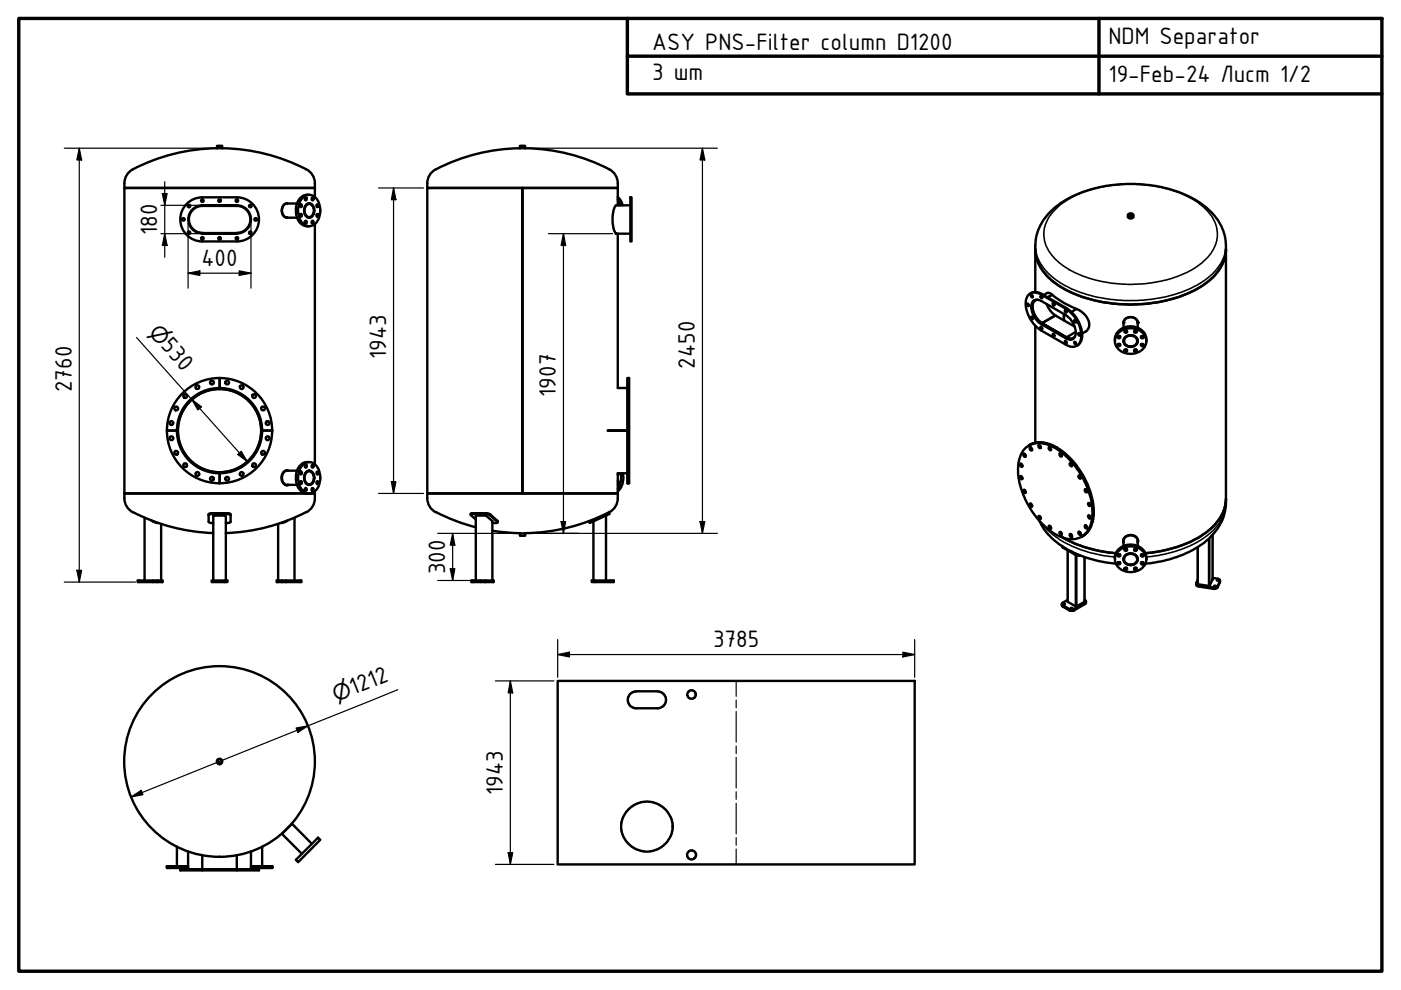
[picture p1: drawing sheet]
<svg xmlns="http://www.w3.org/2000/svg" width="297mm" height="210mm" viewBox="0 0 297 210" stroke-linecap="round" stroke-linejoin="round" font-family="sans-serif">
<defs><g id="words">
<g font-size="5.4">
<text x="138.3" y="10.6">ASY PNS-Filter column D1200</text>
<text x="235" y="9.4">NDM Separator</text>
<text x="138.3" y="16.9">3 шт</text>
<text x="235" y="17.4">19-Feb-24 Лист 1/2</text>
<text x="33.3" y="49.8" transform="rotate(-90 33.3 49.8)">180</text>
<text x="42.7" y="56.3">400</text>
<text x="34" y="73.5" transform="rotate(48 34 73.5)">530</text>
<text x="81.9" y="76.1" transform="rotate(-90 81.9 76.1)">1943</text>
<text x="15.2" y="83.2" transform="rotate(-90 15.2 83.2)">2760</text>
<text x="147.3" y="78.2" transform="rotate(-90 147.3 78.2)">2450</text>
<text x="117.9" y="84.1" transform="rotate(-90 117.9 84.1)">1907</text>
<text x="94.4" y="121.8" transform="rotate(-90 94.4 121.8)">300</text>
<text x="151.2" y="137.2">3785</text>
<text x="74.9" y="147.4" transform="rotate(-22 74.9 147.4)">1212</text>
<text x="106.6" y="168.5" transform="rotate(-90 106.6 168.5)">1943</text>
</g>
<g font-size="4.6">
<text x="31.3" y="70.5" transform="rotate(48 31.3 70.5)">⌀</text>
<text x="71.2" y="148.9" transform="rotate(-22 71.2 148.9)">⌀</text>
</g>
</g></defs>
<!-- layer: Visible (ISO) -->
<g fill="none" stroke="#000" stroke-width=".51">
<path d="M46 31.4a39 39 0 0 0-18.3 4.8 3.7 3.7 0 0 0-1.3 3.6h40.4h-40.4v64.8M46 31.4v-.5h1.1v.5M46 31.4h1.1M47.1 31.4a40 40 0 0 1 17.8 4.5M65 35.9a3.3 3.3 0 0 1 1.8 3v2.9M92.4 35.9a3.6 3.6 0 0 0-1.8 3.9h40.4M110.2 31.4v-.5h1.1v.5M110.2 31.4h1.1M110.3 31.4a40 40 0 0 0-17.9 4.5M110.7 39.8v64.8v-64.8h-20.1v64.8M110.8 39.8v64.8M111.4 31.4a40 40 0 0 1 17.8 4.5"/>
<path d="M129.2 35.9a3.3 3.3 0 0 1 1.8 3v4.6M42.9 49.4l7.3 .1zM42.9 43.5h7.3v.2h-7.3zM42.9 43.5v.2a2.86 2.86 0 0 0-2.9 2.8 2.86 2.86 0 0 0 2.9 2.9v.1h7.3v-.1M42.9 43.5h7.3v.2M42.9 43.5a2.98 2.98 0 0 0-3 3 2.98 2.98 0 0 0 3 3M50.2 41.8h-7.3a4.7 4.7 0 0 0-4.7 4.7 4.7 4.7 0 0 0 4.7 4.7h7.3M50.2 43.7a2.86 2.86 0 0 1 2.9 2.8 2.86 2.86 0 0 1-2.9 2.9M50.2 43.5a2.98 2.98 0 0 1 3 3 2.98 2.98 0 0 1-3 3M50.2 41.8a4.7 4.7 0 0 1 4.7 4.7 4.7 4.7 0 0 1-4.7 4.7M60.8 43.2a1.64 1.64 0 0 0-.4 2.8l.4 .2M60.8 43.2h-.4l-.4 .4-.3 .8 .3 1.2 .4 .4 .4 .2"/>
<path d="M60.8 43.2h2.2M60.8 46.2h2.2M64.2 41.9a2.03 2.03 0 0 1 3.4 1.1 3.7 3.7 0 0 1-1.6 4.9 2.41 2.41 0 0 1-2.7-2.4 4.3 4.3 0 0 1 .9-3.6zM64.7 41.9a.24 .24 0 0 1 .3 .3 .24 .24 0 0 1-.4 .1zM65 43.5a.93 .93 0 0 1 1-.1 .93 .93 0 0 1 .5 .9 1.22 1.22 0 0 1-1.2 1.7 1.71 1.71 0 0 1-.3-2.5zM65 43.4a1.16 1.16 0 0 1 1.3 .1 1.16 1.16 0 0 1 .3 1.3 1.07 1.07 0 0 1-.5 1.1 1.07 1.07 0 0 1-1.2-.1 1.85 1.85 0 0 1 .1-2.4zM65.1 43.3a1.08 1.08 0 0 1 1.1 .1 1.08 1.08 0 0 1 .4 1.1 1.13 1.13 0 0 1-.3 1.3 1.13 1.13 0 0 1-1.3 .1 1.84 1.84 0 0 1 .1-2.6zM65.4 43.2h.1M65.4 46.2h.1M65.5 41.3h-.4a3.1 3.1 0 0 0-2.4 3.8 2.75 2.75 0 0 0 2.8 2.9M66.1 46.9a.25 .25 0 0 1 .4 0 .25 .25 0 0 1-.1 .4 .25 .25 0 0 1-.3 0zM66.8 47.5v50.9"/>
<path d="M67.2 43.3a.26 .26 0 0 1 .3 .3 .26 .26 0 0 1-.4 .1zM131 43.3l.3 .2M131 42.3l.5 1.2M131 41.8l.6 .6 .4 1.1M131 49.5v32.8h2M133.6 41.8h.3v9.4h-.3zM133.6 43.5h-3l-.5 .9-.2 1.4 .1 2.3 .6 1.4h3M219.5 52.9a10 10 0 0 0 5.7 8.1 31.3 31.3 0 0 0 23.3 2.4 18 18 0 0 0 9.9-6.2l1.1-1.9 .4-2.4M239.1 45.6v.4a.65 .65 0 0 0 1.2 0v-.4M239.2 45.4a.59 .59 0 0 1 1 .3 .59 .59 0 0 1-.5 .2 .59 .59 0 0 1-.5-.4zM239.3 45.4a.5 .5 0 0 1 .5-.1 .5 .5 0 0 1 .4 .4 .47 .47 0 0 1-.6 .2 .47 .47 0 0 1-.3-.5zM217.8 64.4a.25 .25 0 0 1 .3 .1 .25 .25 0 0 1-.2 .4z"/>
<path d="M217.9 64.4l.2 .4M218.3 62.3a2.37 2.37 0 0 1 2.5 .2l5.2 3a6.8 6.8 0 0 1 3.1 6.9 1.94 1.94 0 0 1-3.1 .7l-5.2-3a7 7 0 0 1-3.2-6.8zM218.4 62.2a2.15 2.15 0 0 1 2.5 .2l5.2 2.9a6.9 6.9 0 0 1 3.2 6.7l-.5 1-.5 .3M218.6 67.2a.24 .24 0 0 1 .3 .1 .24 .24 0 0 1-.2 .4zM218.6 62.6a.25 .25 0 0 1 .3 .1 .25 .25 0 0 1-.1 .3zM218.8 62.6l.2 .3M218.8 67.2l.2 .4M219.2 63.7l.9-.1 .7 .2 5.2 3a4.4 4.4 0 0 1 1.9 4.5 1.28 1.28 0 0 1-1.9 .4l-5.2-3a4.1 4.1 0 0 1-1.9-4.6zM219.4 63.6a2.56 2.56 0 0 0 0 3.3l.6 .9 .8 .8 5.3 3M219.5 61.9v-10l.1-1.3 .4-1.3a13.4 13.4 0 0 1 8-7.9 29.8 29.8 0 0 1 25.3 .9 12.4 12.4 0 0 1 6.3 7.3l.3 2.3v54.7a11.4 11.4 0 0 1-5.7 9.2 26.1 26.1 0 0 1-11.4 3.7M219.5 69.1v24.8M220 63.6a1.39 1.39 0 0 0-1 1.9 4.5 4.5 0 0 0 1.9 3l2.9-1.6 4 2.3"/>
<path d="M220.6 69.3a.25 .25 0 0 1 .3 .2 .25 .25 0 0 1-.1 .3zM220.8 69.3l.2 .4M220.8 62.8a.19 .19 0 0 0-.1 .3 .19 .19 0 0 0 .3-.1l-.2-.2 .2 .3M220.9 68.5l5.2 3.1zM221.3 62.5l.7-.3a.98 .98 0 0 1 1.1 .3 39.7 39.7 0 0 0 6.2 3.6l1.1 1.1 .5 1.5a1.78 1.78 0 0 1-.8 1.6l-.7 .4M222 64.5a4.6 4.6 0 0 0 1.8 2.4M223.1 62.5l-1 .5M223.2 64.3a.3 .3 0 0 1 .3 .1 .3 .3 0 0 1-.1 .4l-.2-.3zM223.4 70.8l.2 .4-.2-.4a.21 .21 0 0 0-.2 .3 .21 .21 0 0 0 .4 .1M223.4 64.3l.2 .4M223.8 66.9l-2.8 1.7M225.6 66.6v1.3"/>
<path d="M225.8 65.8a.24 .24 0 0 1 .3 .1 .24 .24 0 0 1-.2 .3zM225.8 72.3a.25 .25 0 0 1 .3 .1 .25 .25 0 0 1-.2 .3l-.1-.2zM225.9 72.3l.2 .4M225.9 65.8l.2 .3M226.1 71.6l.7 .3 .7-.1M227.8 67.9a.24 .24 0 0 1 .3 .1 .24 .24 0 0 1-.1 .3zM227.9 67.9l.2 .4M227.9 72.5l.2 .4M227.9 71.3a1.24 1.24 0 0 1-1.8 .2M228.1 70.4l-2 1.2M228.3 65.5l-1.1 .6M228.6 70.7a.25 .25 0 0 1 .3 .1 .25 .25 0 0 1-.1 .3z"/>
<path d="M228.8 70.7l.2 .3M228.9 71h.1M236.4 72.3a3.2 3.2 0 0 1 4.1-3 2.91 2.91 0 0 1 2.5 3M237.1 73h.3M237.1 71.3h.3M237.2 70.6a3.6 3.6 0 0 1 5.8 1.4 3.1 3.1 0 0 1-3.9 3 2.73 2.73 0 0 1-2.4-3.9zM238.2 69.5v-1a1.53 1.53 0 0 1 1.5-1.3 1.53 1.53 0 0 1 1.5 1.3v1M238.2 68.4l.1-.3 .3-.5 .8-.4 1.2 .3 .4 .3 .2 .6M238.2 72.2v.1M238.5 71.6a1.51 1.51 0 0 1 1.7-.5 1.51 1.51 0 0 1 1 1.6 1.56 1.56 0 0 1-1.7 .8 1.56 1.56 0 0 1-1.3-1.3zM238.5 74.1h.4M238.5 70.1l.1 .1a.26 .26 0 0 1 .3 .1 .26 .26 0 0 1-.1 .3 .26 .26 0 0 1-.3-.1l-.1-.2 .1-.2h.4"/>
<path d="M238.6 71.6a1.37 1.37 0 0 1 1.7-.4 1.37 1.37 0 0 1 .7 1.5 1.42 1.42 0 0 1-1.6 .8 1.42 1.42 0 0 1-1.1-1.4zM238.6 71.5a1.51 1.51 0 0 1 1.7-.4 1.51 1.51 0 0 1 .9 1.5 1.51 1.51 0 0 1-1.7 .9 1.51 1.51 0 0 1-1.2-1.5zM240.5 74.1h.4M240.5 70.1h.4M241.2 72.2v.1M242 73h.4M242 71.3h.4M35.4 91.3h2.3M37.5 91.3h.2M46.6 80.2v2.3M55.4 91.3h2.3M60.7 99.7l.3 .1"/>
<path d="M61.2 99.8a1.38 1.38 0 0 0-1.5 1.9l.2 .5a.92 .92 0 0 0 1.3 .6M63 99.8h-2.2a1.6 1.6 0 0 0-1 1.5 1.6 1.6 0 0 0 1 1.5h2.2M63.9 98.9a2.04 2.04 0 0 1 2.1-.8 2.04 2.04 0 0 1 1.6 1.6 3.7 3.7 0 0 1-1.6 4.9 2.54 2.54 0 0 1-2.8-2.7 4.6 4.6 0 0 1 .7-3zM64.7 98.6a.26 .26 0 0 1 .3 .2 .26 .26 0 0 1-.3 .3zM65.4 99.8h.1M65.5 98h-.4a2.85 2.85 0 0 0-2.4 3.1 3.1 3.1 0 0 0 2.2 3.5h.2M66.1 98.6a.26 .26 0 0 1 .4 .3 .26 .26 0 0 1-.4 .1zM128.9 91.3h4.3v-11.1h-.2v11.1M128.9 91.3h4.1h-4.1M133 91.3h.2v11.2h-.2zM133.2 80.2h.2v22.3h-.2zM216.3 98.3a.35 .35 0 0 1 .4 .2 .35 .35 0 0 1-.1 .4l-.3-.2z"/>
<path d="M216.4 98.3l.1 .4 .2 .2M216.5 98.4l.3 .4M217 96.2a.36 .36 0 0 1 .4 .2 .36 .36 0 0 1-.1 .5l-.3-.3zM217.1 96.2v.3l.4 .3M217.3 96.2l.2 .5M217.5 94.9a5.3 5.3 0 0 1 6.1 0 17 17 0 0 1 8 15 4.5 4.5 0 0 1-4.6 4.4 10.8 10.8 0 0 1-7.3-4.7 16.2 16.2 0 0 1-3.8-11.5l.6-1.8zM218.3 94.4a6.2 6.2 0 0 1 6.4 1.1 17.6 17.6 0 0 1 7.1 13.6 5.4 5.4 0 0 1-2.4 4.6M218.3 94.4a5.6 5.6 0 0 1 5.6 .5M218.3 94.4a5.5 5.5 0 0 1 5.7 .4M218.3 94.4l-.2 .1M218.4 94.8a.38 .38 0 0 1 .4 .3 .38 .38 0 0 1-.1 .4l-.3-.2zM218.5 94.8v.4l.3 .2"/>
<path d="M218.6 94.9l.2 .4M220.3 94.4a.3 .3 0 0 0-.1 .4 .3 .3 0 0 0 .5 0l-.4-.4 .1 .4 .2 .1M220.4 94.4l.3 .4M222.4 94.8a.36 .36 0 0 1 .4 .2 .36 .36 0 0 1-.1 .5l-.3-.3zM222.5 94.8v.4l.3 .2M222.6 94.8l.2 .5M223.9 94.9a17.5 17.5 0 0 1 7.9 13.7M224 94.8a17.3 17.3 0 0 1 7.9 13.7M224 94.8l-.1 .1M224.6 96.2a.33 .33 0 0 1 .5 .1 .33 .33 0 0 1-.2 .5l-.2-.2zM224.8 96.1l.1 .5 .2 .1M224.9 96.2l.2 .4"/>
<path d="M226.8 98.2a.36 .36 0 0 1 .4 .2 .36 .36 0 0 1-.1 .5l-.3-.3zM226.9 98.2l.1 .3 .3 .3M227.1 98.2l.2 .5M26.4 104.6a3.7 3.7 0 0 0 1.8 4M26.4 104.6h40.4M28.2 108.6a40 40 0 0 0 17 4.4M30.6 109.8v13.3M32.1 110.4l.8 .4 .6 .1M34.2 111.1v12M44.2 109.2l.5-.2h3.7l.5 .2M45.2 110.9h-.6l-.4-.2v-1.7l.2-.1h4.4l.1 .1v1.6l-.3 .2-.7 .1M46.6 100.1v2.4"/>
<path d="M59 111.1v12M61 110.4l-.8 .4-.6 .1M61 102.8l-.3 .1M62.4 109.8v13.3M64.8 100.2a1.04 1.04 0 0 1 1.3-.2 1.04 1.04 0 0 1 .5 1.2 1.18 1.18 0 0 1-1.4 1.5 1.83 1.83 0 0 1-.4-2.5zM64.8 100.2a.96 .96 0 0 1 1.1-.3 .96 .96 0 0 1 .6 .9 1.36 1.36 0 0 1-1.3 2 1.83 1.83 0 0 1-.4-2.6zM64.9 108.6a40 40 0 0 1-17 4.4M65 100.2a.99 .99 0 0 1 1.1-.1 .99 .99 0 0 1 .4 1.1 1.09 1.09 0 0 1-.2 1.1 1.09 1.09 0 0 1-1.2 .2 1.67 1.67 0 0 1-.1-2.3zM65.4 102.8h.1M66.1 103.5a.26 .26 0 0 1 .4 .3 .26 .26 0 0 1-.4 .1zM66.8 104.2a4.1 4.1 0 0 1-1.3 4.1l-.5 .3M67.1 100.1a.24 .24 0 0 1 .3 0 .24 .24 0 0 1 0 .4 .24 .24 0 0 1-.3-.1z"/>
<path d="M90.6 104.6a3.7 3.7 0 0 0 1.8 4M90.6 104.6h40.4M92.4 108.6a40 40 0 0 0 8.5 3.2M99.8 109.1l.2-.3 3.6 .1 1.9 1.5v.4M100.9 110.2l-1.1-1v-.2h3.6l.5 .2 1.6 1.5-.2 .2h-.9M104.4 112.5l2.9 .4 2.9 .1M110.2 113.1h1.1v.5h-1.1zM124.9 110.7l4.3-1.9v.2l-4.2 1.9zM125.8 110.5v12.6M128.5 109.3v13.8M129.2 108.6a40 40 0 0 1-17.8 4.4M131 102a.3 .3 0 0 1 .3 .3 .3 .3 0 0 1-.3 .3"/>
<path d="M131.3 100.3l-.3 .3M131.6 100.3a4.1 4.1 0 0 1-.6 3.3M132 100.3a3.9 3.9 0 0 1-1 3.9M133 100.3h-2v5.4a3.3 3.3 0 0 1-1.8 2.9M133 102.5h.2M216.3 101a.36 .36 0 0 1 .4 .2 .36 .36 0 0 1-.1 .4l-.3-.3zM216.4 100.9l.1 .4 .2 .2M216.5 101l.3 .4M217 103.9a.36 .36 0 0 1 .4 .2 .36 .36 0 0 1-.1 .4l-.3-.2zM217.1 103.9l.1 .3 .3 .3M217.3 103.9l.2 .4M218.4 106.8a.38 .38 0 0 1 .4 .2 .38 .38 0 0 1-.1 .5l-.4-.4z"/>
<path d="M218.5 106.8v.4l.3 .2M218.6 106.8l.2 .4M220.2 109.4a.34 .34 0 0 1 .4 .2 .34 .34 0 0 1-.2 .4l-.2-.3zM220.3 109.4v.3l.3 .3M220.3 110.4a15.6 15.6 0 0 0 9.3 7.6l3.4 1 3.6 .5M220.4 109.4l.3 .5M222.4 111.5a.36 .36 0 0 1 .4 .2 .36 .36 0 0 1-.1 .4l-.3-.2zM222.5 111.5v.4l.3 .2M222.6 111.5l.2 .4M224.6 112.9a.31 .31 0 0 1 .5 .1 .31 .31 0 0 1-.2 .4zM224.8 112.8v.4l.3 .2M224.9 112.8l.2 .5"/>
<path d="M225.3 115.9l.1 .2 2.5 1.5 1.2 .2M225.3 114a27.5 27.5 0 0 0 11.3 3.3M226.4 116.7v10.9l1.6 .9h.3l1.7-.9v-9.5M226.8 113.3a.36 .36 0 0 1 .4 .2 .36 .36 0 0 1-.1 .4l-.3-.3zM226.9 113.2v.3l.4 .3M227 116.9l1.6 .7M227.1 113.3l.2 .4M228.7 100.9a.36 .36 0 0 1 .4 .2 .36 .36 0 0 1-.1 .4l-.3-.3zM228.7 112.7a.38 .38 0 0 1 .4 .3 .38 .38 0 0 1-.1 .4l-.3-.3zM228.8 100.8l.1 .4 .3 .2M228.8 112.7l.1 .4 .3 .2M228.9 100.9l.3 .4"/>
<path d="M228.9 112.8l.3 .4M229.4 113.7l-.1 .1M230 103.7a.36 .36 0 0 1 .4 .2 .36 .36 0 0 1-.1 .5l-.3-.2zM230.1 103.7l.1 .4 .3 .2M230.1 111.4l.1 .4 .3 .2a.32 .32 0 0 1-.4-.2 .32 .32 0 0 1 .1-.4l.3 .2v.4M230.3 103.8l.2 .4M230.3 111.4l.2 .5M230.7 106.7a.32 .32 0 0 1 .4 .2 .32 .32 0 0 1-.1 .4l-.2-.2zM230.8 109.3a.37 .37 0 0 1 .4 .2 .37 .37 0 0 1-.2 .5l-.3-.4zM230.8 106.7v.2l.4 .3M230.8 109.3l.1 .3 .3 .3M231 106.7l.2 .4"/>
<path d="M231 109.3l.2 .4M231.8 108.6a5.6 5.6 0 0 1-2.4 5.1M231.9 108.5a5.4 5.4 0 0 1-2.5 5.2M231.9 108.5l-.1 .1M236.4 118.6a3.2 3.2 0 0 1 4.1-3.1 2.91 2.91 0 0 1 2.5 3.1M237.1 119.2h.3M237.1 117.5h.3M237.2 116.9a3.6 3.6 0 0 1 5.8 1.4 3.1 3.1 0 0 1-3.9 3 2.73 2.73 0 0 1-2.4-3.9zM238.1 114.7l.1 .3M238.2 115.8v-1.1a1.53 1.53 0 0 1 1.5-1.2 1.53 1.53 0 0 1 1.5 1.2v1.1M238.2 115.1a1.46 1.46 0 0 1 .6-1.5 1.46 1.46 0 0 1 1.7 0l.4 .2a1.25 1.25 0 0 1 .3 1.3M238.2 118.5v.1"/>
<path d="M238.5 117.9a1.51 1.51 0 0 1 1.7-.5 1.51 1.51 0 0 1 1 1.5 1.56 1.56 0 0 1-1.7 .9 1.56 1.56 0 0 1-1.3-1.4zM238.5 118a1.45 1.45 0 0 1 1.6-.5 1.45 1.45 0 0 1 1 1.2 1.4 1.4 0 0 1-1.5 1 1.4 1.4 0 0 1-1.3-1.3zM238.5 116.4h.1a.26 .26 0 0 1 .3 .2 .26 .26 0 0 1-.1 .3 .26 .26 0 0 1-.3-.2v-.3h.4M238.7 117.7a1.51 1.51 0 0 1 1.6-.3 1.51 1.51 0 0 1 .9 1.4 1.51 1.51 0 0 1-1.7 1 1.51 1.51 0 0 1-1.2-1.5zM240.5 116.4h.4M241.2 118.5v.1M241.3 114.7l-.1 .3M242 119.2h.4M242 117.5h.4M257.1 113.4v9.5l-.6 1.2-.2 .1-2.4-.4v-7.8M259.9 105.8a9.7 9.7 0 0 1-5.2 7.8 26.7 26.7 0 0 1-11.8 3.7M29.2 123.1h5.3v.3h-5.3z"/>
<path d="M44.9 123.1h3.3v.3h-3.3zM45.2 123.1v-13.7l.2-.1 2.5 .1v13.7M58.7 123.1h5.2v.3h-5.2zM99.9 123.1h4.7v.3h-4.7zM100.9 123.1l.1-13.8 2.1 .1 1.3 1.1v12.6M125.5 123.1h4.6v.3h-4.6zM225.4 127.9a.18 .18 0 0 1 .3 0 .18 .18 0 0 1 0 .2 .18 .18 0 0 1-.2 .1l-.2-.1zM226.4 127.2l-1.2 .7-.1 .2 1.9 1.2 .5-.1 2.6-1.5 .2-.2-.3-.3M230.3 127.5l-.2 .5-2.6 1.5h-.7l-1.5-.9-.1-.1-.1-.4M238.5 120.4h.4M240.5 120.4h.4M257.1 122.5l1.1 .2 .5 .3-.6 1.3-.2 .2-.6 .1-3.4-.6-.3-.2v-.2l.3-.6"/>
<path d="M258.1 122.9a.18 .18 0 0 1 .3 0 .18 .18 0 0 1-.1 .3 .18 .18 0 0 1-.2-.1zM258.7 123.1v.4l-.6 1.1-.5 .3-3.7-.6-.2-.2-.1-.4M118.2 144.4h75.7v38.9h-75.7zM133.5 147.3l.7-.6 .7-.1h4.6a1.78 1.78 0 0 1 1.7 1.9 1.78 1.78 0 0 1-1.8 1.7h-4.8l-.5-.2a1.72 1.72 0 0 1-.6-2.7zM37.5 179.5v4.2M55.6 179.5v4.2M66.1 178.9l-4.2-4.3-2.1 2.2 4.2 4.2M133.2 171.7l1.4-1.1 1.4-.5 1-.2 1.3 .2 1 .3 1.4 .9 1.3 1.6 .6 1.7-.1 1.9-1 1.9-1.6 1.4-2 .7-1.9-.1-1.1-.3-1.2-.8-.9-.9-.6-.8-.5-1.9v-1.2l.4-1.2zM35.4 183.7v.3h4.5M38.2 184.3h16.7v.2h-16.7zM39.9 183.7h-4.5v.1h4.5M39.9 180.5v3.8"/>
<path d="M42.9 181.3v3M50.2 181.3v3M53.2 183.7h4.5v.1h-4.5h4.5M53.2 180.5v3.8M57.7 183.7v.3h-4.5M62.7 182.3l4.7-4.7 .5 .5-4.7 4.7z"/>
<circle cx="38.9" cy="46.5" r=".28"/>
<circle cx="40.1" cy="43.7" r=".28"/>
<circle cx="40.1" cy="49.4" r=".28"/>
<circle cx="42.9" cy="42.5" r=".28"/>
<circle cx="42.9" cy="50.5" r=".28"/>
<circle cx="46.5" cy="42.5" r=".28"/>
<circle cx="46.5" cy="50.5" r=".28"/>
<circle cx="50.2" cy="42.5" r=".28"/>
<circle cx="50.2" cy="50.5" r=".28"/>
<circle cx="53.1" cy="43.7" r=".28"/>
<circle cx="53.1" cy="49.4" r=".28"/>
<circle cx="54.2" cy="46.5" r=".28"/>
<circle cx="63.8" cy="45.7" r=".26"/>
<circle cx="63.8" cy="43.6" r=".27"/>
<circle cx="64.9" cy="47.1" r=".26"/>
<circle cx="66.2" cy="42.2" r=".26"/>
<circle cx="67.3" cy="45.7" r=".25"/>
<circle cx="228" cy="72.8" r=".25"/>
<circle cx="237.2" cy="71.5" r=".28"/>
<circle cx="237.3" cy="73.1" r=".28"/>
<circle cx="238.7" cy="74.3" r=".28"/>
<circle cx="240.8" cy="74.3" r=".26"/>
<circle cx="240.8" cy="70.3" r=".28"/>
<circle cx="242.2" cy="71.5" r=".28"/>
<circle cx="242.2" cy="73.1" r=".28"/>
<circle cx="36.3" cy="92.9" r=".4"/>
<circle cx="36.3" cy="89.7" r=".4"/>
<circle cx="37.4" cy="96" r=".4"/>
<circle cx="37.4" cy="86.6" r=".4"/>
<circle cx="39.3" cy="98.6" r=".4"/>
<circle cx="39.3" cy="84" r=".4"/>
<circle cx="41.8" cy="82.1" r=".4"/>
<circle cx="44.9" cy="81.1" r=".4"/>
<circle cx="46.5" cy="91.3" r="11.2"/>
<circle cx="46.5" cy="91.3" r="8.8"/>
<circle cx="46.5" cy="91.3" r="9"/>
<circle cx="48.2" cy="81.1" r=".4"/>
<circle cx="51.2" cy="82.1" r=".4"/>
<circle cx="53.9" cy="84" r=".4"/>
<circle cx="53.9" cy="98.6" r=".4"/>
<circle cx="55.8" cy="86.6" r=".4"/>
<circle cx="55.8" cy="96" r=".4"/>
<circle cx="56.7" cy="89.7" r=".4"/>
<circle cx="56.7" cy="92.9" r=".4"/>
<circle cx="41.8" cy="100.5" r=".4"/>
<circle cx="44.9" cy="101.5" r=".4"/>
<circle cx="48.2" cy="101.5" r=".4"/>
<circle cx="51.2" cy="100.5" r=".4"/>
<circle cx="63.8" cy="102.4" r=".26"/>
<circle cx="63.8" cy="100.2" r=".27"/>
<circle cx="64.9" cy="103.8" r=".26"/>
<circle cx="67.3" cy="102.4" r=".27"/>
<circle cx="237.2" cy="117.8" r=".28"/>
<circle cx="237.3" cy="119.4" r=".28"/>
<circle cx="240.8" cy="116.6" r=".28"/>
<circle cx="242.2" cy="117.8" r=".28"/>
<circle cx="242.2" cy="119.4" r=".28"/>
<circle cx="227.2" cy="129" r=".18"/>
<circle cx="238.7" cy="120.6" r=".28"/>
<circle cx="240.8" cy="120.6" r=".26"/>
<circle cx="257.6" cy="124.3" r=".19"/>
<circle cx="146.6" cy="147.2" r=".89"/>
<circle cx="46.5" cy="161.5" r="20.2"/>
<circle cx="46.5" cy="161.5" r=".49"/>
<circle cx="46.5" cy="161.5" r=".57"/>
<circle cx="146.6" cy="181.3" r=".94"/>
</g>
<!-- layer: Visible Narrow (ISO) -->
<g fill="none" stroke="#000" stroke-width=".34">
<path d="M219.5 52.1a10 10 0 0 0 5.3 7.9 31 31 0 0 0 20.3 3.3 21 21 0 0 0 12.7-6.1 8 8 0 0 0 2.1-5.1M223.4 44.8a19.6 19.6 0 0 1 12-5.5 27 27 0 0 1 18.6 3.7 8.2 8.2 0 0 1 4.1 7.4 9 9 0 0 1-4.2 6 26.6 26.6 0 0 1-17.3 3.7 21 21 0 0 1-13.1-5.4 6.9 6.9 0 0 1-.1-9.9zM220.9 68.6l-.1 .1M220.9 62.4l-.1 .1M226.1 71.6l-.1 .1M226.1 65.3l-.1 .2M221.3 111.4a20 20 0 0 0 11.6 6.2l3.5 .5M225.6 116l-.1 .2M226.4 116.7v10.9M227.9 117.4l-.1 .1M228 117.7v10.8M228.3 117.7v10.8"/>
<path d="M228.8 117.7l-.1 .1M229.9 118.1v9.5M254 115.9v8M256.2 114.2v10M256.5 114v10.1M257.1 113.4v9.5M259.9 106.6a10 10 0 0 1-5.3 7.9 27.5 27.5 0 0 1-11.6 3.6M225.3 128.3v.3M226.7 129.1v.3M227.7 129.1v.3M230 127.8v.3M254.1 124.1v.2"/>
<path d="M257.3 124.6v.3M258.1 124.3v.3M258.7 123.2v.3"/>
</g>
<!-- layer: Visible (ISO) -->
<g fill="#000">
<circle cx="60.7" cy="46.1" r=".25"/>
<circle cx="60.7" cy="43.2" r=".25"/>
<circle cx="238.2" cy="68.4" r=".25"/>
<circle cx="241.2" cy="68.4" r=".25"/>
</g>
<!-- layer: Hidden (ISO) -->
<g fill="none" stroke="#000" stroke-width=".34">
<path d="M133.1 148.9l.1 .1a1.85 1.85 0 0 0 1.8 1.2M135 146.6h-.3a1.92 1.92 0 0 0-1.6 1.2M139.4 146.6h.1a1.79 1.79 0 0 1 1.6 1.2M141.1 148.9v.1a1.9 1.9 0 0 1-1.7 1.2M145.7 147.2v.1a.93 .93 0 0 0 1.4 .8M146.6 146.4a.93 .93 0 0 1 .8 1.3M132.2 173.1l-.5 1.7v1.5l.5 1.1M132.8 178.4l.5 .6 1.1 .8 1.6 .6 .6 .1M136.6 170l-1.6 .4-.8 .4-1.4 1.3M137.7 170l2 .6 1 .7 .9 .8M141.6 178.4l-1.6 1.4-1.4 .6-.9 .1M142.2 173.1l.5 1.8-.1 1.1-.4 1.4"/>
<path d="M145.7 181.2a.95 .95 0 0 0 1.4 .9M146.6 180.3a.95 .95 0 0 1 .8 1.5"/>
</g>
<g fill="#000">
<circle cx="139.4" cy="150.2" r=".17"/>
<circle cx="139.4" cy="146.6" r=".17"/>
</g>
<!-- layer: Bend Centerline (ISO) -->
<path d="M156.1 144.4v3.2M156.1 148.4v1.6M156.1 150.8v6.6M156.1 158.2v1.6M156.1 160.6v6.5M156.1 167.9v1.6M156.1 170.3v6.5M156.1 177.6v1.6M156.1 180v3.3" fill="none" stroke="#000" stroke-width=".25"/>
<!-- layer: Border (ISO) -->
<path d="M4 3.9h289v202h-289zM133 3.9v16h160M133 11.9h160M233 3.9v16" fill="none" stroke="#000" stroke-width=".72"/>
<!-- layer: Dimension (ISO) -->
<g fill="none" stroke="#000" stroke-width=".25">
<path d="M13.6 31.4h31.6M16.8 31.4l.5 2.5h-1zM16.8 31.4v92M34.9 38.5v16M80.3 39.8h9.5M83.4 39.8l.5 2.5h-.9zM83.4 39.8v64.8M112.1 31.4h40M148.9 31.4l.5 2.5h-1zM148.9 31.4v81.7M34.1 49.5h8M34.1 43.5h8"/>
<path d="M34.4 41h1l-.5 2.5zM34.9 49.5l.5 2.5h-1zM39.9 57.9l2.5-.5v1zM39.9 57.9h13.3M39.9 47.3v13.8M50.7 57.4l2.5 .5-2.5 .5zM53.2 47.3v13.8M116.3 49.5h13.6M119.5 49.5l.4 2.5h-.9zM119.5 49.5v63.6M29 71.6l23.5 26.3M40.7 84.7l2 1.5-.7 .7z"/>
<path d="M50.4 96.4l.7-.7 1.4 2.2zM80.3 104.6h9.5M83 102.1h.9l-.5 2.5zM92.8 113.1h16.6M96 113.1l.4 2.5h-.9zM96 113.1v10M111 113.1h41.1M119 110.6h.9l-.4 2.5zM148.4 110.6h1l-.5 2.5zM13.6 123.4h15.1M16.3 120.9h1l-.5 2.5zM92.8 123.1h9.3"/>
<path d="M95.5 120.6h.9l-.4 2.5zM118.2 138.8l2.5-.5v1zM118.2 138.8h75.7M118.2 135.6v8M191.4 138.3l2.5 .5-2.5 .5zM193.9 135.6v8M62.8 154.4l2.5-.5-2.1 1.4zM84.3 146.2l-56.5 22.8M105 144.4h12.4M108.2 144.4l.5 2.5h-1zM108.2 144.4v38.9M27.8 169l2.1-1.4 .4 .9z"/>
<path d="M105 183.3h12.4M107.7 180.8h1l-.5 2.5z"/>
</g>
<g fill="#000">
<path d="M16.8 31.4l.5 2.5h-1zM148.9 31.4l.5 2.5h-1zM34.4 41h1l-.5 2.5zM34.9 49.5l.5 2.5h-1zM39.9 57.9l2.5-.5v1zM50.7 57.4l2.5 .5-2.5 .5zM83.4 39.8l.5 2.5h-.9zM119.5 49.5l.4 2.5h-.9zM40.7 84.7l2 1.5-.7 .7zM50.4 96.4l.7-.7 1.4 2.2zM83 102.1h.9l-.5 2.5zM96 113.1l.4 2.5h-.9z"/>
<path d="M119 110.6h.9l-.4 2.5zM148.4 110.6h1l-.5 2.5zM16.3 120.9h1l-.5 2.5zM95.5 120.6h.9l-.4 2.5zM118.2 138.8l2.5-.5v1zM191.4 138.3l2.5 .5-2.5 .5zM62.8 154.4l2.5-.5-2.1 1.4zM108.2 144.4l.5 2.5h-1zM27.8 169l2.1-1.4 .4 .9zM107.7 180.8h1l-.5 2.5z"/>
</g>
<use href="#words"/>
</svg>
